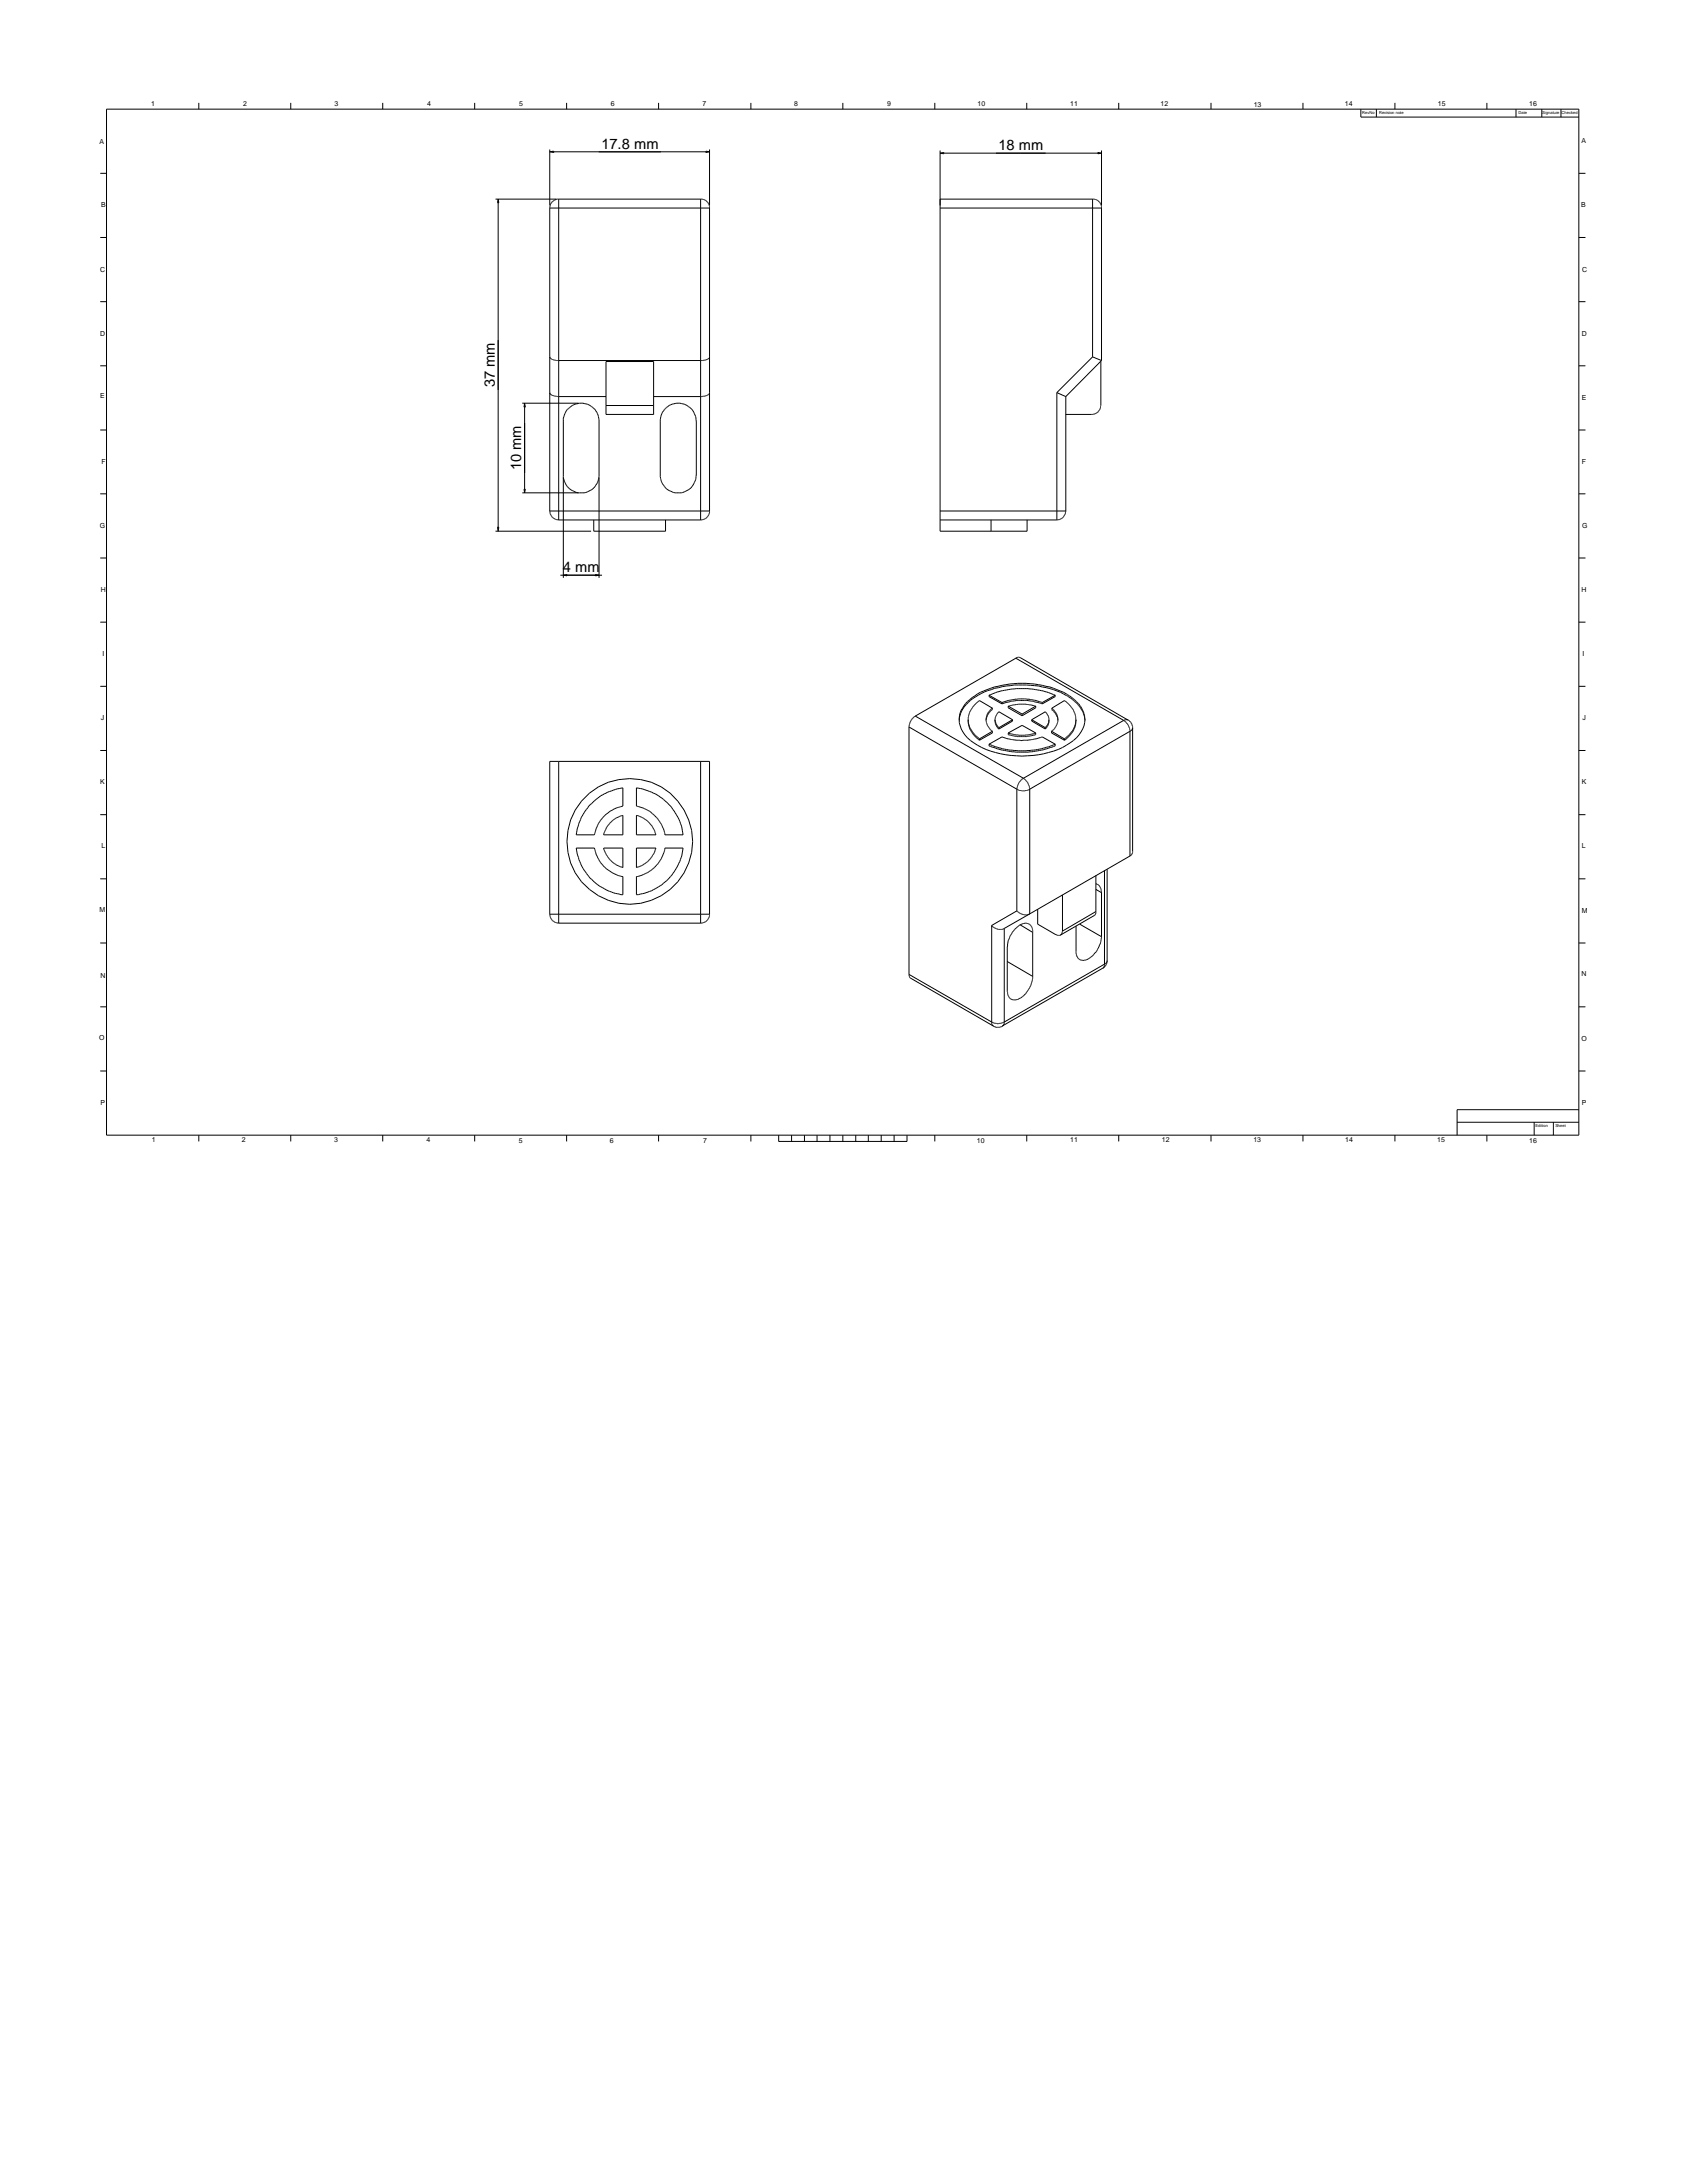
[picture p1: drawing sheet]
<svg xmlns="http://www.w3.org/2000/svg" width="216mm" height="279mm" viewBox="0 0 216 279" stroke-linecap="round" stroke-linejoin="round" font-family="sans-serif">
<defs><g id="words">
<g font-size="1.9">
<text x="77" y="19">17.8 mm</text>
<text x="127.8" y="19.2">18 mm</text>
<text x="63.3" y="49.6" transform="rotate(-90 63.3 49.6)">37 mm</text>
<text x="66.7" y="60.2" transform="rotate(-90 66.7 60.2)">10 mm</text>
<text x="72.1" y="73.2">4 mm</text>
</g>
<g font-size=".9">
<text x="19.3" y="13.5">1</text>
<text x="31.1" y="13.5">2</text>
<text x="42.8" y="13.5">3</text>
<text x="54.7" y="13.5">4</text>
<text x="66.4" y="13.5">5</text>
<text x="78.2" y="13.5">6</text>
<text x="89.9" y="13.6">7</text>
<text x="101.6" y="13.5">8</text>
<text x="113.5" y="13.6">9</text>
<text x="125.1" y="13.5">10</text>
<text x="136.9" y="13.5">11</text>
<text x="148.5" y="13.5">12</text>
<text x="160.4" y="13.6">13</text>
<text x="172.1" y="13.5">14</text>
<text x="184" y="13.6">15</text>
<text x="195.7" y="13.5">16</text>
<text x="12.7" y="18.4">A</text>
<text x="202.4" y="18.2">A</text>
<text x="13" y="26.5">B</text>
<text x="202.4" y="26.5">B</text>
<text x="12.8" y="34.8">C</text>
<text x="202.5" y="34.8">C</text>
<text x="12.8" y="43.1">D</text>
<text x="202.4" y="43">D</text>
<text x="12.8" y="51">E</text>
<text x="202.4" y="51.2">E</text>
<text x="13" y="59.4">F</text>
<text x="202.4" y="59.4">F</text>
<text x="12.8" y="67.6">G</text>
<text x="202.5" y="67.5">G</text>
<text x="12.9" y="75.8">H</text>
<text x="202.4" y="75.7">H</text>
<text x="13.1" y="84">I</text>
<text x="202.5" y="83.9">I</text>
<text x="12.9" y="92.2">J</text>
<text x="202.5" y="92.2">J</text>
<text x="12.8" y="100.4">K</text>
<text x="202.4" y="100.4">K</text>
<text x="13" y="108.6">L</text>
<text x="202.4" y="108.6">L</text>
<text x="12.7" y="116.8">M</text>
<text x="202.4" y="116.8">M</text>
<text x="12.9" y="125.1">N</text>
<text x="202.4" y="124.9">N</text>
<text x="12.7" y="133.1">O</text>
<text x="202.4" y="133.2">O</text>
<text x="12.9" y="141.4">P</text>
<text x="202.4" y="141.4">P</text>
<text x="19.4" y="146.2">1</text>
<text x="30.9" y="146.2">2</text>
<text x="42.8" y="146.2">3</text>
<text x="54.6" y="146.2">4</text>
<text x="66.4" y="146.3">5</text>
<text x="78.1" y="146.3">6</text>
<text x="90" y="146.3">7</text>
<text x="125" y="146.3">10</text>
<text x="136.9" y="146.2">11</text>
<text x="148.7" y="146.1">12</text>
<text x="160.4" y="146.2">13</text>
<text x="172.2" y="146.2">14</text>
<text x="183.9" y="146.2">15</text>
<text x="195.7" y="146.3">16</text>
</g>
<g font-size=".5">
<text x="174.3" y="14.6">RevNo</text>
<text x="176.5" y="14.6">Revision note</text>
<text x="194.4" y="14.6">Date</text>
<text x="197.4" y="14.6">Signature Checked</text>
<text x="196.5" y="144.3">Edition</text>
<text x="199.1" y="144.2">Sheet</text>
</g>
</g></defs>
<g fill="none" stroke="#000" stroke-width=".13">
<path d="M13.6 14h188.5v131.3h-188.5zM25.4 13.2v.8M37.2 13.2v.8M49 13.2v.8M60.7 13.2v.8M70.4 19.1v7.2M70.4 19.4l.5-.1v.2zM70.9 19.4h19.4M72.5 13.2v.8M84.3 13.2v.8M90.3 19.3l.5 .1-.5 .1zM90.8 19.1v7.2"/>
<path d="M96.1 13.2v.8M107.9 13.2v.8M119.6 13.2v.8M120.3 19.3v48.7h11.1v-1.5M120.3 19.6l.5-.1v.2zM120.8 19.6h19.7M131.4 13.2v.8M140.5 19.5l.5 .1-.5 .1zM141 19.3v7M143.2 13.2v.8M155 13.2v.8M166.8 13.2v.8"/>
<path d="M174.2 14v1h27.9M176.1 14v1M178.5 13.2v.8M190.3 13.2v.8M194 14v1M197.3 14v1M199.8 14v1M12.8 38.6h.8M12.8 30.4h.8M12.8 22.2h.8M63.4 25.5h7.8M63.8 25.5v.5h-.1z"/>
<path d="M63.8 26v41.5M70.4 26.6h20.4M70.6 25.9l.6-.4h18.7a1.38 1.38 0 0 1 .9 .9v39.4l-.4 .5-.6 .2h-18.4l-.5-.1-.3-.3-.2-.6v-39zM71.5 25.5v41M89.7 25.5v41M120.3 25.5h19.8a1.38 1.38 0 0 1 .9 .9v19.7M120.3 26.6h20.7M139.8 25.5v20.2M202.1 38.6h.8M202.1 30.4h.8M202.1 22.2h.8M12.8 55h.8"/>
<path d="M12.8 46.8h.8M66.8 51.6h7.2M67.1 51.6l.1 .5h-.1zM67.1 52.1v10.5M70.4 50.3l.2 .3 .7 .2h6.3M70.4 45.7l.1 .2 .7 .2h18.8h.4l.4-.3M77.6 46.3h6.1v6.7h-6.1zM77.6 51.9h6.1M85 52.4a2.31 2.31 0 0 1 2.6-.7 2.31 2.31 0 0 1 1.5 2.2v6.9a2.3 2.3 0 0 1-2.1 2.3 2.3 2.3 0 0 1-2.5-1.9v-7.5l.2-.8zM90.8 50.4l-.2 .2-.7 .2h-6.2M135.3 50.2l1.1 .6M135.3 50.2v16.3"/>
<path d="M136.4 50.8v14.7a1.27 1.27 0 0 1-.7 1h-.3h-15.1M139.8 45.7l1.2 .4M139.8 45.7l-4.5 4.5M140.3 52.9h.1M140.7 52.5h.1M140.9 46.3v5.6l-.1 .5-.3 .4-.6 .2h-3.5M141 46.1l-4.6 4.7M202.1 55h.8M202.1 46.8h.8M12.8 71.4h.8M12.8 63.2h.8M12.8 79.6h.8"/>
<path d="M63.4 68h12.2M63.7 67.5h.1v.5zM66.8 63.1h8a2.27 2.27 0 0 0 1.9-2.1v-7.3a2.31 2.31 0 0 0-2.2-2.1 2.31 2.31 0 0 0-2.4 1.9v20.5M67.1 62.6h.1l-.1 .5zM70.4 65.4h20.4M71.7 73.6h5.3M72.1 61.2a2.36 2.36 0 0 0 1.9 1.9M72.1 73.6l.5-.1v.2zM76 66.5v1.5h9.2v-1.5M76.2 73.5l.5 .1-.5 .1zM76.7 61.1v12.9M120.3 65.4h16.1"/>
<path d="M126.8 66.5v1.5M202.1 71.4h.8M202.1 63.2h.8M202.1 79.6h.8M12.8 96.1h.8M12.8 87.8h.8M70.4 97.5h20.4v19.8l-.4 .6-.6 .3h-18.4l-.5-.2-.3-.3-.2-.6zM71.5 97.5v20.7M89.7 97.5v20.7M116.3 93l14 8.1 .4 .1h.7l.3-.2 13-7.4 .2-.3M116.7 92.1h.1M117.1 91.7l-.5 .5-.3 .7v32l.2 .3 10.6 6.1"/>
<path d="M117.1 91.7l13.9 7.9M123.6 90a7.8 7.8 0 0 1 4.6-2.3 12.2 12.2 0 0 1 8.9 1.5l1 .9a3.2 3.2 0 0 1-.7 4.7 11.4 11.4 0 0 1-8 1.9 9 9 0 0 1-5.9-2.6 3 3 0 0 1 .1-4.1zM123.9 92.4l.1 .2M124 92.7a3.2 3.2 0 0 0 1.3 2M125.3 94.6v.1M126.3 91.7l-.1 .4M126.6 95.3l1.6-1 1.3 .4 1.1 .1 1.6-.1 1.2-.4 1.6 1M126.6 89v.2l1.6 .9M126.6 95.3v.2l.6 .2a9.5 9.5 0 0 0 2.8 .6l1.8-.1a12.2 12.2 0 0 0 3.2-.7v-.2M126.6 95.3l1.7 .5 2 .3h1l1.5-.2 1.4-.3 .8-.3M126.6 89l1.6 .9M126.6 89a8.4 8.4 0 0 1 3.2-.8h2a8.4 8.4 0 0 1 3.2 .8"/>
<path d="M127 90.6v.2l-.5 .5-.3 .6 .1 .9 .4 .5 .3 .3M127 90.6l-.5 .5-.2 .6M127 90.6l-1.7-.9a3.5 3.5 0 0 0-1.4 2.1v.8l.2 .4a2.98 2.98 0 0 0 1 1.4l.2 .2M127 93.6v.2l-1.7 .9M127 93.6l-1.7 1M127.3 92.2l.1 .6 .4 .5M127.8 93.1v.2M128.2 89.9v.2M128.2 89.9l1-.3 1.1-.1h1.7l1.4 .4M128.2 90.1l1.8-.4h1.6l1.8 .4M129 93.8v.2l.1 .1 1.1 .2 1.5-.1 .8-.2v-.2M129 90.4l1.8 1"/>
<path d="M129 90.4v.2l1.8 1M129 93.8l1.8-1 1.7 1M129 93.8l1.4 .3h1.2l.9-.3M129 90.4l1.3-.3h1l1.2 .3M129.6 92.1v.2l-1.8 1M129.6 92.1l-1.8-1-.4 .7-.1 .6 .5 .7M129.6 92.1l-1.8 1M130 84.2l.2-.1 .4 .1 13.8 8M130 84.2l-12.9 7.5M130 84.2l13.8 8M130.8 91.4v.2M131 99.6l-.6 .5-.3 .8v15.7"/>
<path d="M131 99.6l.5 .6 .3 .7v16.1M132 92.1l1.8-1 .3 .4 .1 .4v.6l-.2 .6-.2 .2M132 92.1v.2l1.8 1M132 92.1l1.8 1M132.5 90.4l-1.7 1M132.5 90.4v.2l-1.7 1M133.4 89.9v.2M134.2 92.3l-.1 .4-.3 .4v.2M134.6 93.6l1.6 1M134.6 93.6v.2l1.6 .9M134.6 90.6l.4 .4 .3 .5 .1 .9-.4 .9-.4 .3M134.6 90.6v.2l.5 .5 .3 .7"/>
<path d="M134.6 90.6l1.6-.9 .7 .5a2.99 2.99 0 0 1 .8 1.5v.4M135 89v.2l-1.6 .9M135 89l-1.6 .9M135.1 91.4h.1M136.2 94.6v.1M137.7 92.5l-.1 .1a3.3 3.3 0 0 1-1.4 2M137.7 92.1l-.1 .7a2.66 2.66 0 0 1-.7 1.4l-.7 .5M137.7 92.1v.3M138.8 91.8a4.4 4.4 0 0 0-2.3-2.8 12 12 0 0 0-8.7-1 7.4 7.4 0 0 0-4.6 2.7l-.4 1.2M138.8 91.9l.1 .3M143.8 92.2l.5 .4 .3 .8v16.2M143.8 92.2l-12.8 7.4"/>
<path d="M144.4 92.2l.3 .3 .2 .5v16.1v.2l-.3 .3M144.4 92.2l-.3-.1-.3 .1M144.5 93.1v.1M202.1 96.1h.8M202.1 87.8h.8M12.8 112.5h.8M12.8 104.3h.8M70.4 117h20.4M73.7 108.5h2.4l.3 1.1a3.9 3.9 0 0 0 1.2 1.6l1.1 .7 1 .3v2.3a6.9 6.9 0 0 1-6-6zM75.4 103.2a7.1 7.1 0 0 1 4.3-2.4v2.4a5 5 0 0 0-3.1 2.2l-.5 1.4h-2.4a7.6 7.6 0 0 1 1.7-3.6zM77.3 108.5h2.4v2.5l-.8-.3-.8-.6-.5-.6zM78.1 105.2l.7-.5 .9-.3v2.4h-2.4l.3-.9z"/>
<path d="M81.4 108.5h2.5a3.7 3.7 0 0 1-2.5 2.5zM81.4 100.8a6.8 6.8 0 0 1 4.9 3l.7 1.3 .2 .7 .2 1h-2.3l-.3-1a4.6 4.6 0 0 0-1.8-2l-.7-.4-.9-.2zM81.4 104.4h.1a3.3 3.3 0 0 1 2.4 2.3v.1h-2.5zM85.1 108.5h2.3a7.5 7.5 0 0 1-1.4 3.5 7.5 7.5 0 0 1-2.9 2.1l-.7 .2-1 .2v-2.3l.9-.3a4.1 4.1 0 0 0 1.6-1.1l.8-.9zM126.9 118.5l.3 .2 .6 .3h.5l.2-.2M128.5 118.8v12.2l-.1 .3h-.1M129.9 118.9a1.59 1.59 0 0 1 1.8-.6l.3 .3 .2 .4v6.2l-.4 1.1a2.86 2.86 0 0 1-.9 1.3l-.7 .3h-.7l-.4-.3-.2-.7v-6.1l.3-1zM130.1 116.6l.3 .2 .7 .3h.4l.3-.1M130.1 116.6l-3.2 1.8v12.7l.2 .2M130.2 101h.1M130.6 118.4l1.6 .9M131.8 117l-3.3 1.8"/>
<path d="M136 114.6v4.6l-.2 .5h-.6l-2.4-1.4v-1.9M138.2 118.3l2.8 1.6M140.3 112.1v4.8l-.1 .2-4.5 2.6M140.3 113.1l.4 .2 .2 .4 .1 .4v5.9a3.3 3.3 0 0 1-2.1 2.9 .89 .89 0 0 1-1.1-.5l-.1-.3v-3.6M140.3 113.8l.7 .5M140.3 116.7l-4.3 2.5M141.4 111.4v12.2l-.2 .3M141.7 111.3v11.8l-.2 .5-.3 .3M144.6 109.6l-12.8 7.4M202.1 112.5h.8M202.1 104.3h.8M12.8 137.1h.8"/>
<path d="M12.8 128.9h.8M12.8 120.7h.8M127.1 131.3l.4 .2h.4l.4-.2M128.9 123.1l3.3 1.9M141.2 123.9l-12.9 7.4M141.7 123.1l-.3 .3-12.9 7.4-.7 .2-.8-.1-10.7-6.2M202.1 137.1h.8M202.1 128.9h.8M202.1 120.7h.8M25.4 145.3v.8M37.2 145.3v.8M49 145.3v.8"/>
<path d="M60.7 145.3v.8M72.5 145.3v.8M84.3 145.3v.8M96.1 145.3v.8M99.7 145.3v.8h16.4v-.8M101.3 145.3v.8M103 145.3v.8M104.6 145.3v.8M106.2 145.3v.8M107.9 145.3v.8M109.5 145.3v.8M111.1 145.3v.8"/>
<path d="M112.8 145.3v.8M114.4 145.3v.8M119.6 145.3v.8M131.4 145.3v.8M143.2 145.3v.8M155 145.3v.8M166.8 145.3v.8M178.5 145.3v.8M186.5 143.6h15.6M190.3 145.3v.8M196.3 143.6v1.7M198.8 143.6v1.7"/>
<path d="M202.1 142h-15.6v3.3"/>
<circle cx="80.6" cy="107.7" r="8"/>
</g>
<g fill="#000">
<path d="M70.4 19.4h.5v.1z"/>
<path d="M90.3 19.4h.5l-.5 .1z" fill-rule="evenodd"/>
<path d="M120.3 19.6h.5v.1z" fill-rule="evenodd"/>
<path d="M140.5 19.6h.5l-.5 .1z" fill-rule="evenodd"/>
<path d="M63.8 25.5v.5h-.1z" fill-rule="evenodd"/>
<path d="M67.1 51.6l.1 .5h-.1z" fill-rule="evenodd"/>
<path d="M63.7 67.5h.1v.5z" fill-rule="evenodd"/>
<path d="M67.1 62.6h.1l-.1 .5z" fill-rule="evenodd"/>
<path d="M72.1 73.6h.5v.1z" fill-rule="evenodd"/>
<path d="M76.2 73.6h.5l-.5 .1z" fill-rule="evenodd"/>
</g>
<use href="#words"/>
</svg>
